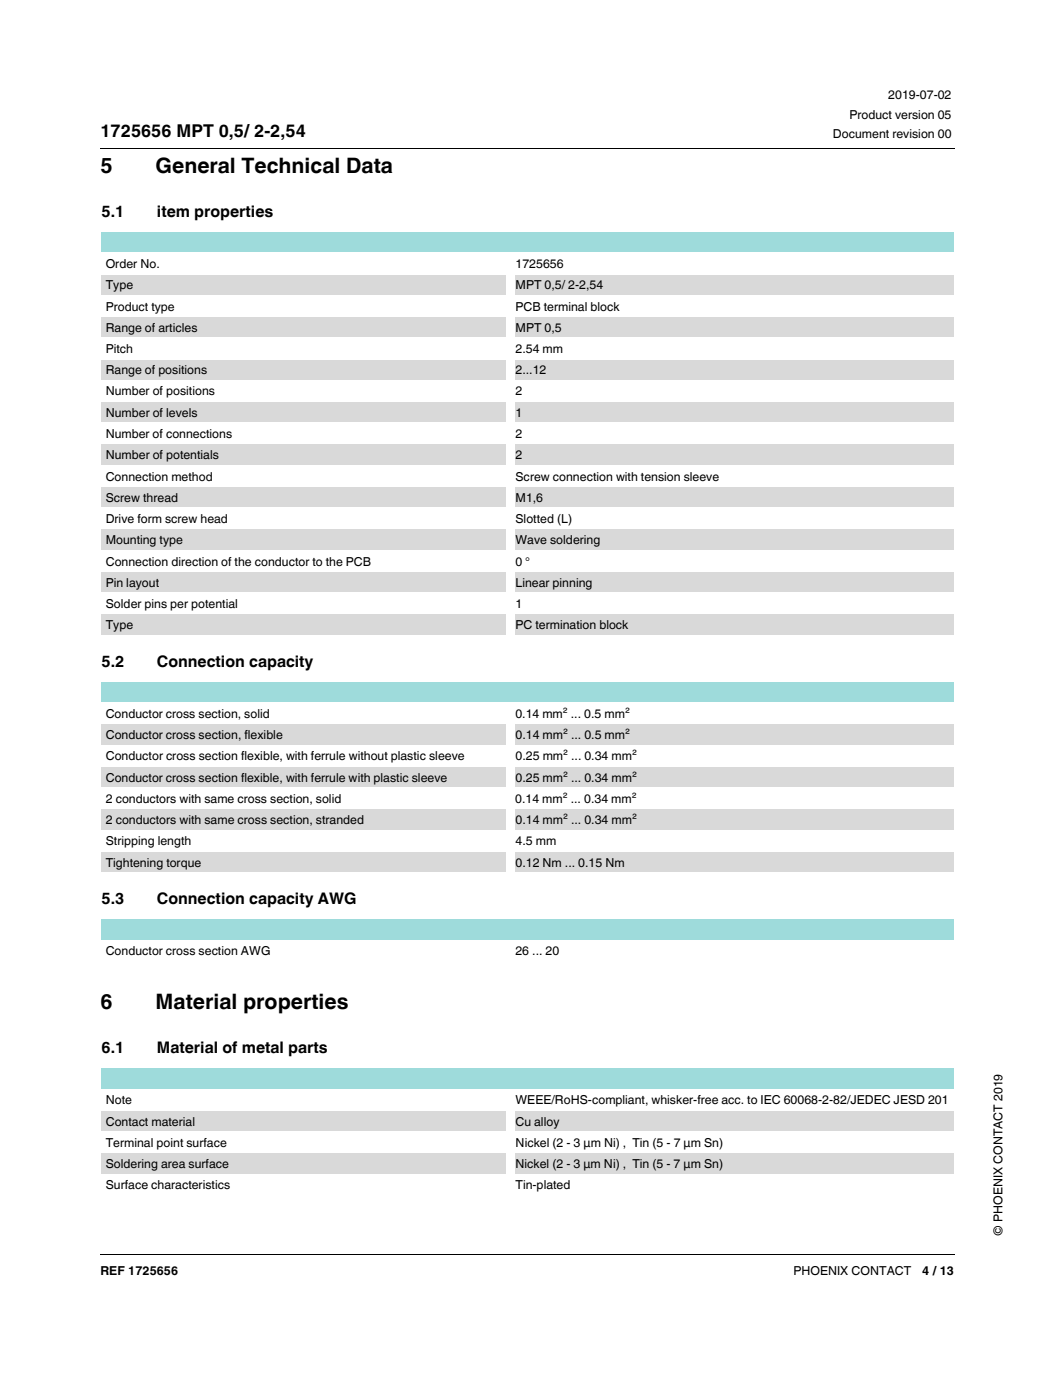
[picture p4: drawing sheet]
<svg xmlns="http://www.w3.org/2000/svg" width="210mm" height="279mm" viewBox="0 0 210 279" stroke-linecap="round" stroke-linejoin="round" font-family="sans-serif">
<defs><g id="words">
<g font-size="4.2">
<text x="20" y="34.4">5</text>
<text x="31" y="34.4">General Technical Data</text>
<text x="20" y="201.2">6</text>
<text x="31" y="201.2">Material properties</text>
</g>
<text font-size="3.5" x="20" y="27.4">1725656 MPT 0,5/ 2-2,54</text>
<g font-size="3.2">
<text x="20.2" y="43.3">5.1</text>
<text x="31.2" y="43.3">item properties</text>
<text x="20.2" y="132.9">5.2</text>
<text x="31.2" y="132.9">Connection capacity</text>
<text x="20.2" y="180.3">5.3</text>
<text x="31.2" y="180.3">Connection capacity AWG</text>
<text x="20.2" y="210">6.1</text>
<text x="31.2" y="210">Material of metal parts</text>
</g>
<g font-size="2.5">
<text x="169.2" y="23.7">Product version 05</text>
<text x="176.9" y="19.7">2019-07-02</text>
<text x="165.9" y="27.5">Document revision 00</text>
<text x="21.1" y="53.4">Order No.</text>
<text x="102.7" y="53.4">1725656</text>
<text x="21.1" y="57.7">Type</text>
<text x="102.7" y="57.7">MPT 0,5/ 2-2,54</text>
<text x="21.1" y="61.9">Product type</text>
<text x="102.7" y="61.9">PCB terminal block</text>
<text x="21.1" y="70.4">Pitch</text>
<text x="21.1" y="66.1">Range of articles</text>
<text x="102.7" y="66.1">MPT 0,5</text>
<text x="102.7" y="70.4">2.54 mm</text>
<text x="21.1" y="74.6">Range of positions</text>
<text x="102.7" y="74.6">2...12</text>
<text x="21.1" y="78.8">Number of positions</text>
<text x="21.1" y="83.1">Number of levels</text>
<text x="102.7" y="78.8">2</text>
<text x="102.7" y="83.1">1</text>
<text x="21.1" y="87.3">Number of connections</text>
<text x="102.6" y="87.3">2</text>
<text x="21.1" y="95.8">Connection method</text>
<text x="21.1" y="91.6">Number of potentials</text>
<text x="102.7" y="91.6">2</text>
<text x="102.7" y="95.8">Screw connection with tension sleeve</text>
<text x="21.1" y="100">Screw thread</text>
<text x="102.7" y="100">M1,6</text>
<text x="21.1" y="104.3">Drive form screw head</text>
<text x="102.7" y="104.3">Slotted (L)</text>
<text x="21.1" y="112.7">Connection direction of the conductor to the PCB</text>
<text x="21.1" y="108.5">Mounting type</text>
<text x="102.6" y="112.7">0 °</text>
<text x="102.7" y="108.5">Wave soldering</text>
<text x="21.1" y="117">Pin layout</text>
<text x="102.7" y="117">Linear pinning</text>
<text x="21.1" y="121.2">Solder pins per potential</text>
<text x="21.1" y="125.4">Type</text>
<text x="102.7" y="125.4">PC termination block</text>
<text x="102.7" y="121.2">1</text>
<text x="21.1" y="143.1">Conductor cross section, solid</text>
<text x="102.6" y="143.1">0.14 mm² ... 0.5 mm²</text>
<text x="21.1" y="147.3">Conductor cross section, flexible</text>
<text x="102.7" y="147.3">0.14 mm² ... 0.5 mm²</text>
<text x="21.1" y="151.6">Conductor cross section flexible, with ferrule without plastic sleeve</text>
<text x="21.1" y="155.8">Conductor cross section flexible, with ferrule with plastic sleeve</text>
<text x="102.7" y="155.8">0.25 mm² ... 0.34 mm²</text>
<text x="102.7" y="151.6">0.25 mm² ... 0.34 mm²</text>
<text x="21.1" y="160">2 conductors with same cross section, solid</text>
<text x="102.6" y="160">0.14 mm² ... 0.34 mm²</text>
<text x="21.1" y="164.3">2 conductors with same cross section, stranded</text>
<text x="102.7" y="164.3">0.14 mm² ... 0.34 mm²</text>
<text x="21.1" y="168.5">Stripping length</text>
<text x="21.1" y="172.7">Tightening torque</text>
<text x="102.7" y="172.7">0.12 Nm ... 0.15 Nm</text>
<text x="102.7" y="168.5">4.5 mm</text>
<text x="21.1" y="190.4">Conductor cross section AWG</text>
<text x="102.6" y="190.4">26 ... 20</text>
<text x="21.1" y="220.1">Note</text>
<text x="102.7" y="220.1">WEEE/RoHS-compliant, whisker-free acc. to IEC 60068-2-82/JEDEC JESD 201</text>
<text x="21.1" y="224.4">Contact material</text>
<text x="102.7" y="224.4">Cu alloy</text>
<text x="21.1" y="228.6">Terminal point surface</text>
<text x="21.1" y="232.8">Soldering area surface</text>
<text x="102.7" y="232.8">Nickel (2 - 3 µm Ni) , Tin (5 - 7 µm Sn)</text>
<text x="102.7" y="228.6">Nickel (2 - 3 µm Ni) , Tin (5 - 7 µm Sn)</text>
<text x="21.1" y="237.1">Surface characteristics</text>
<text x="102.7" y="237.1">Tin-plated</text>
<text x="199.6" y="246.3" transform="rotate(-90 199.6 246.3)">© PHOENIX CONTACT 2019</text>
<text x="20" y="254.2">REF 1725656</text>
<text x="158" y="254.2">PHOENIX CONTACT</text>
<text x="183.7" y="254.2">4 / 13</text>
</g>
</g></defs>
<path d="M19.9 29.4l.1 .2zM19.9 250l.1 .1z" fill="#000"/>
<path d="M20 29.5h170.1M20 250h170.1" fill="none" stroke="#000" stroke-width=".2"/>
<path d="M20 252.1h170v9.9h-170z" fill="#fff"/>
<path d="M20 46.1h170v4.3h-170z" fill="#9edbdb"/>
<g fill="#d9d9d9">
<path d="M20 54.6h81.6v4.2h-81.6z"/>
<path d="M101.6 54.6h88.4v4.2h-88.4z"/>
<path d="M20 63.1h81.6v4.2h-81.6z"/>
<path d="M101.6 63.1h88.4v4.2h-88.4z"/>
<path d="M20 71.5h81.6v4.3h-81.6z"/>
<path d="M101.6 71.5h88.4v4.3h-88.4z"/>
<path d="M20 80h81.6v4.2h-81.6z"/>
<path d="M101.6 80h88.4v4.2h-88.4z"/>
<path d="M20 88.5h81.6v4.2h-81.6z"/>
<path d="M101.6 88.5h88.4v4.2h-88.4z"/>
<path d="M20 96.9h81.6v4.3h-81.6z"/>
<path d="M101.6 96.9h88.4v4.3h-88.4z"/>
<path d="M20 105.4h81.6v4.2h-81.6z"/>
<path d="M101.6 105.4h88.4v4.2h-88.4z"/>
<path d="M20 113.9h81.6v4.2h-81.6z"/>
<path d="M101.6 113.9h88.4v4.2h-88.4z"/>
<path d="M20 122.3h81.6v4.3h-81.6z"/>
<path d="M101.6 122.3h88.4v4.3h-88.4z"/>
</g>
<g fill="#fff">
<path d="M20 46.2v80.3z"/>
<path d="M100.7 50.3h1.8v76.3h-1.8z"/>
<path d="M190 46.2v80.3z"/>
<path d="M20 46.1l170 .1z"/>
<path d="M20 50.4h170z"/>
<path d="M20 54.6l170 .1z"/>
<path d="M20 58.8l170 .1z"/>
<path d="M20 63.1h170z"/>
<path d="M20 67.3l170 .1z"/>
<path d="M20 71.5l170 .1z"/>
<path d="M20 75.8h170z"/>
<path d="M20 80l170 .1z"/>
<path d="M20 84.2l170 .1z"/>
<path d="M20 88.5h170z"/>
<path d="M20 92.7l170 .1z"/>
<path d="M20 96.9l170 .1z"/>
<path d="M20 101.2h170z"/>
<path d="M20 105.4l170 .1z"/>
<path d="M20 109.6l170 .1z"/>
<path d="M20 113.9h170z"/>
<path d="M20 118.1l170 .1z"/>
<path d="M20 122.3l170 .1z"/>
<path d="M20 126.6h170z"/>
</g>
<path d="M20 135.8h170v4.2h-170z" fill="#9edbdb"/>
<g fill="#d9d9d9">
<path d="M20 144.3h81.6v4.2h-81.6z"/>
<path d="M101.6 144.3h88.4v4.2h-88.4z"/>
<path d="M20 152.7h81.6v4.3h-81.6z"/>
<path d="M101.6 152.7h88.4v4.3h-88.4z"/>
<path d="M20 161.2h81.6v4.2h-81.6z"/>
<path d="M101.6 161.2h88.4v4.2h-88.4z"/>
<path d="M20 169.7h81.6v4.2h-81.6z"/>
<path d="M101.6 169.7h88.4v4.2h-88.4z"/>
</g>
<g fill="#fff">
<path d="M20 135.9v38z"/>
<path d="M100.7 140h1.8v34h-1.8z"/>
<path d="M190 135.9v38z"/>
<path d="M20 135.8l170 .1z"/>
<path d="M20 140l170 .1z"/>
<path d="M20 144.3h170z"/>
<path d="M20 148.5l170 .1z"/>
<path d="M20 152.7l170 .1z"/>
<path d="M20 157h170z"/>
<path d="M20 161.2l170 .1z"/>
<path d="M20 165.4l170 .1z"/>
<path d="M20 169.7h170z"/>
<path d="M20 173.9l170 .1z"/>
</g>
<path d="M20 183.2h170v4.2h-170z" fill="#9edbdb"/>
<g fill="#fff">
<path d="M20 183.2v8.4z"/>
<path d="M100.7 187.4h1.8v4.2h-1.8z"/>
<path d="M190 183.2v8.4z"/>
<path d="M20 183.1l170 .1z"/>
<path d="M20 187.4h170z"/>
<path d="M20 191.6l170 .1z"/>
</g>
<path d="M20 212.9h170v4.2h-170z" fill="#9edbdb"/>
<g fill="#d9d9d9">
<path d="M20 221.3h81.6v4.3h-81.6z"/>
<path d="M101.6 221.3h88.4v4.3h-88.4z"/>
<path d="M20 229.8h81.6v4.2h-81.6z"/>
<path d="M101.6 229.8h88.4v4.2h-88.4z"/>
</g>
<g fill="#fff">
<path d="M20 212.9v25.3z"/>
<path d="M100.7 217h1.8v21.3h-1.8z"/>
<path d="M190 212.9v25.3z"/>
<path d="M20 212.8l170 .1z"/>
<path d="M20 217.1h170z"/>
<path d="M20 221.3l170 .1z"/>
<path d="M20 225.5l170 .1z"/>
<path d="M20 229.8h170z"/>
<path d="M20 234l170 .1z"/>
<path d="M20 238.2l170 .1z"/>
</g>
<use href="#words"/>
</svg>
